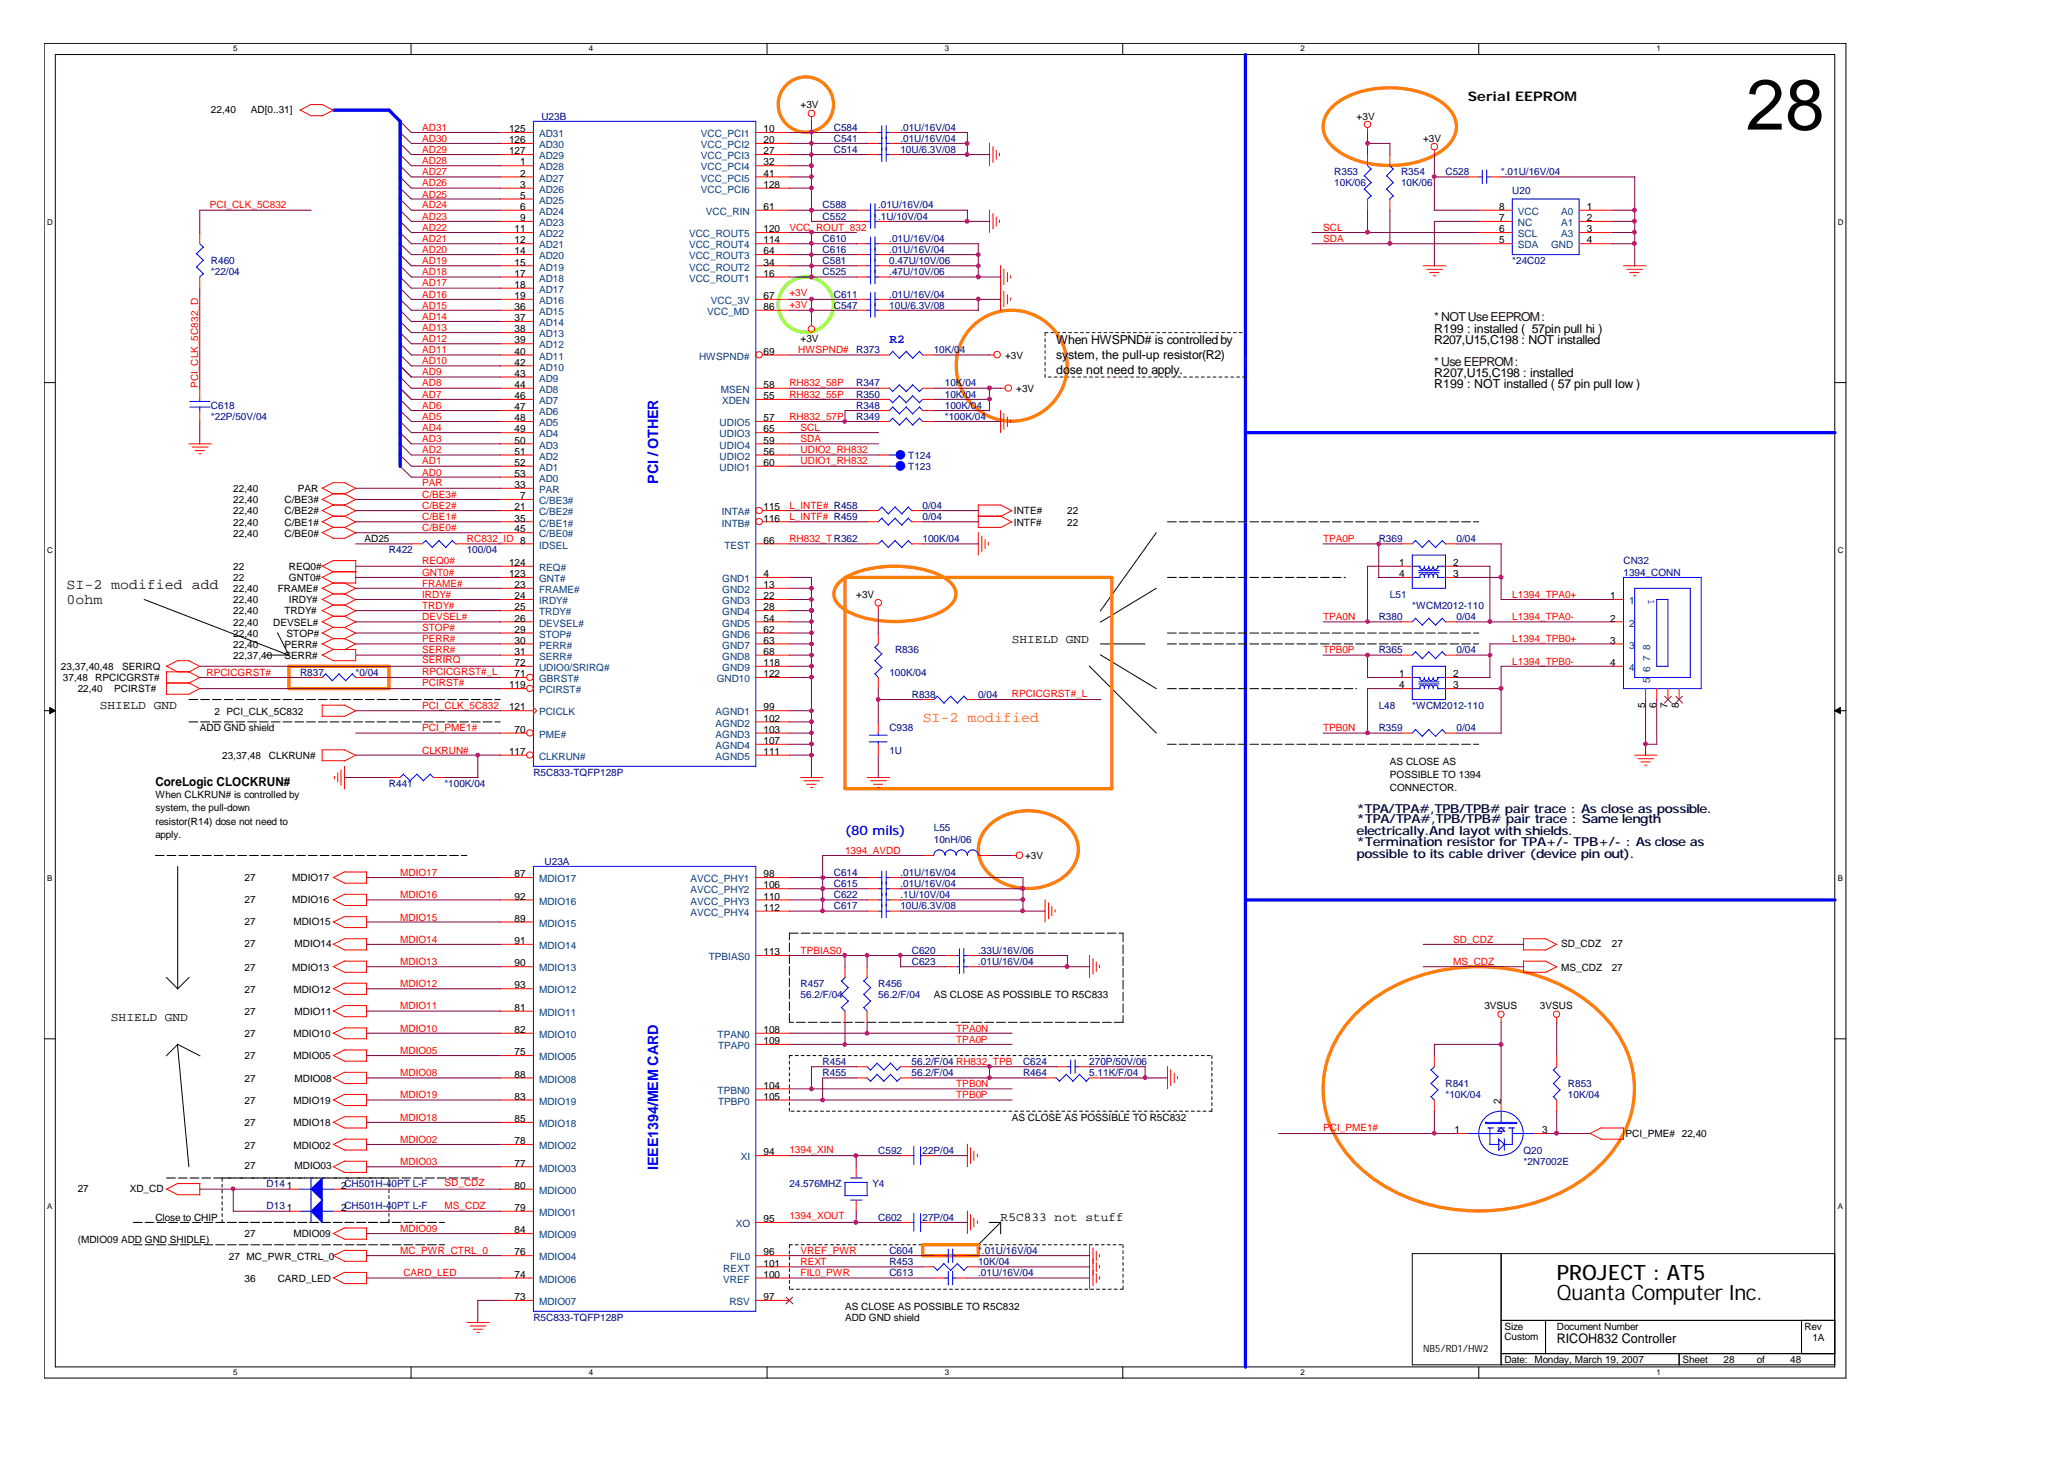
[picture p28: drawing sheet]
<svg xmlns="http://www.w3.org/2000/svg" width="297mm" height="210mm" viewBox="0 0 297 210" stroke-linecap="round" stroke-linejoin="round" font-family="sans-serif">
<defs><g id="words">
<text font-size="10.2" x="251.2" y="18.6">28</text>
<g font-size="3">
<text x="224" y="184.2">PROJECT : AT5</text>
<text x="224" y="187">Quanta Computer Inc.</text>
</g>
<g font-size="2.1" fill="#00f">
<text x="94.7" y="69.6" transform="rotate(-90 94.7 69.6)">PCI / OTHER</text>
<text x="94.7" y="168.3" transform="rotate(-90 94.7 168.3)">IEEE1394/MEM CARD</text>
</g>
<g font-size="2.1" fill="#400000">
<text x="9.6" y="84.7">SI-2 modified add</text>
<text x="9.6" y="87">0ohm</text>
</g>
<text font-size="2.1" fill="#ff8000" x="132.8" y="103.9">SI-2 modified</text>
<g font-size="1.9">
<text x="211.2" y="14.5">Serial EEPROM</text>
<text x="224" y="193.2">RICOH832 Controller</text>
</g>
<text font-size="1.9" fill="#00f" x="121.6" y="120.2">(80 mils)</text>
<g font-size="1.8" fill="#400000">
<text x="206.4" y="46.2">* NOT Use EEPROM :</text>
<text x="206.4" y="52.7">* Use EEPROM :</text>
</g>
<g font-size="1.8">
<text x="206.4" y="47.9">R199 : installed ( 57pin pull hi )</text>
<text x="152" y="49.5">When HWSPND# is controlled by</text>
<text x="152" y="51.7">system, the pull-up resistor(R2)</text>
<text x="152" y="53.9">dose not need to apply.</text>
<text x="206.4" y="49.5">R207,U15,C198 : NOT installed</text>
<text x="206.4" y="54.2">R207,U15,C198 : installed</text>
<text x="206.4" y="55.9">R199 : NOT installed ( 57 pin pull low )</text>
<text x="145.6" y="92.5">SHIELD GND</text>
<text x="14.4" y="102">SHIELD GND</text>
<text x="22.4" y="113">CoreLogic CLOCKRUN#</text>
<text x="16" y="146.9">SHIELD GND</text>
<text x="144" y="175.7">R5C833 not stuff</text>
</g>
<text font-size="1.8" fill="#00f" x="128" y="49.4">R2</text>
<g font-size="1.8" fill="#000040">
<text x="195.2" y="118.5">*TPA/TPA#,TPB/TPB# pair trace : Same length</text>
<text x="195.2" y="116.9">*TPA/TPA#,TPB/TPB# pair trace : As close as possible.</text>
<text x="195.2" y="121.7">*Termination resistor for TPA+/- TPB+/- : As close as</text>
<text x="195.2" y="123.4">possible to its cable driver (device pin out).</text>
<text x="195.2" y="120.2">electrically.And layot with shields.</text>
</g>
<g font-size="1.4">
<text x="30.4" y="16.2">22,40</text>
<text x="36.1" y="16.2">AD[0..31]</text>
<text x="115.2" y="15.6">+3V</text>
<text x="195.2" y="17.2">+3V</text>
<text x="73.2" y="22.2">127</text>
<text x="73.2" y="20.6">126</text>
<text x="73.2" y="19">125</text>
<text x="74.8" y="23.8">1</text>
<text x="109.9" y="19">10</text>
<text x="109.9" y="20.6">20</text>
<text x="109.9" y="22.2">27</text>
<text x="109.9" y="23.8">32</text>
<text x="204.8" y="20.4">+3V</text>
<text x="74.8" y="28.6">5</text>
<text x="74.8" y="27">3</text>
<text x="74.8" y="25.4">2</text>
<text x="109.9" y="25.4">41</text>
<text x="109.9" y="27">128</text>
<text x="74" y="35">12</text>
<text x="74" y="33.4">11</text>
<text x="74.8" y="31.8">9</text>
<text x="74.8" y="30.2">6</text>
<text x="109.9" y="30.2">61</text>
<text x="109.9" y="35">114</text>
<text x="109.9" y="33.4">120</text>
<text x="215.7" y="35">5</text>
<text x="215.7" y="33.4">6</text>
<text x="215.7" y="31.8">7</text>
<text x="215.7" y="30.2">8</text>
<text x="228.3" y="30.2">1</text>
<text x="228.3" y="31.8">2</text>
<text x="228.3" y="33.4">3</text>
<text x="228.3" y="35">4</text>
<text x="74" y="41.4">18</text>
<text x="74" y="39.8">17</text>
<text x="74" y="38.2">15</text>
<text x="74" y="36.6">14</text>
<text x="109.9" y="39.8">16</text>
<text x="109.9" y="38.2">34</text>
<text x="109.9" y="36.6">64</text>
<text x="74" y="47.8">38</text>
<text x="74" y="46.2">37</text>
<text x="74" y="44.6">36</text>
<text x="74" y="43">19</text>
<text x="109.9" y="43">67</text>
<text x="109.9" y="44.6">86</text>
<text x="74" y="52.6">42</text>
<text x="74" y="51">40</text>
<text x="74" y="49.4">39</text>
<text x="109.9" y="51">69</text>
<text x="115.2" y="49.2">+3V</text>
<text x="144.6" y="51.6">+3V</text>
<text x="74" y="59">47</text>
<text x="74" y="57.4">46</text>
<text x="74" y="55.8">44</text>
<text x="74" y="54.2">43</text>
<text x="109.9" y="55.8">58</text>
<text x="109.9" y="57.4">55</text>
<text x="146.2" y="56.4">+3V</text>
<text x="74" y="65.4">51</text>
<text x="74" y="63.8">50</text>
<text x="74" y="62.2">49</text>
<text x="74" y="60.6">48</text>
<text x="109.9" y="60.6">57</text>
<text x="109.9" y="63.8">59</text>
<text x="109.9" y="62.2">65</text>
<text x="109.9" y="65.4">56</text>
<text x="33.6" y="70.8">22,40</text>
<text x="42.8" y="70.8">PAR</text>
<text x="74" y="68.6">53</text>
<text x="74" y="67">52</text>
<text x="74" y="70.2">33</text>
<text x="74.8" y="71.8">7</text>
<text x="109.9" y="67">60</text>
<text x="33.6" y="72.4">22,40</text>
<text x="33.6" y="77.2">22,40</text>
<text x="33.6" y="74">22,40</text>
<text x="33.6" y="75.6">22,40</text>
<text x="40.9" y="72.4">C/BE3#</text>
<text x="40.9" y="77.2">C/BE0#</text>
<text x="40.9" y="74">C/BE2#</text>
<text x="40.9" y="75.6">C/BE1#</text>
<text x="52.5" y="78">AD25</text>
<text x="74" y="76.6">45</text>
<text x="74" y="75">35</text>
<text x="74" y="73.4">21</text>
<text x="109.9" y="73.4">115</text>
<text x="109.9" y="75">116</text>
<text x="145.9" y="74">INTE#</text>
<text x="145.9" y="75.6">INTF#</text>
<text x="153.6" y="74">22</text>
<text x="153.6" y="75.6">22</text>
<text x="33.6" y="82">22</text>
<text x="33.6" y="83.6">22</text>
<text x="41.6" y="82">REQ0#</text>
<text x="41.6" y="83.6">GNT0#</text>
<text x="73.2" y="81.4">124</text>
<text x="73.2" y="83">123</text>
<text x="109.9" y="83">4</text>
<text x="109.9" y="78.2">66</text>
<text x="201.3" y="81.4">1</text>
<text x="201.3" y="83">4</text>
<text x="209.1" y="83">3</text>
<text x="209.1" y="81.4">2</text>
<text x="33.6" y="86.8">22,40</text>
<text x="33.6" y="85.2">22,40</text>
<text x="33.6" y="88.4">22,40</text>
<text x="40" y="85.2">FRAME#</text>
<text x="40.9" y="88.4">TRDY#</text>
<text x="41.6" y="86.8">IRDY#</text>
<text x="74" y="89.4">26</text>
<text x="74" y="87.8">25</text>
<text x="74" y="86.2">24</text>
<text x="74" y="84.6">23</text>
<text x="109.9" y="84.6">13</text>
<text x="109.9" y="86.2">22</text>
<text x="109.9" y="87.8">28</text>
<text x="109.9" y="89.4">54</text>
<text x="123.2" y="86">+3V</text>
<text x="231.7" y="86.2">1</text>
<text x="231.7" y="89.4">2</text>
<text x="33.6" y="91.6">22,40</text>
<text x="33.6" y="90">22,40</text>
<text x="33.6" y="93.2">22,40</text>
<text x="33.6" y="94.8">22,37,40</text>
<text x="39.3" y="90">DEVSEL#</text>
<text x="40.9" y="93.2">PERR#</text>
<text x="40.9" y="94.8">SERR#</text>
<text x="41.2" y="91.6">STOP#</text>
<text x="74" y="95.8">72</text>
<text x="74" y="94.2">31</text>
<text x="74" y="92.6">30</text>
<text x="74" y="91">29</text>
<text x="109.9" y="91">62</text>
<text x="109.9" y="92.6">63</text>
<text x="109.9" y="94.2">68</text>
<text x="109.9" y="95.8">118</text>
<text x="231.7" y="92.6">3</text>
<text x="231.7" y="95.8">4</text>
<text x="8.8" y="96.4">23,37,40,48</text>
<text x="9.1" y="98">37,48</text>
<text x="11.2" y="99.6">22,40</text>
<text x="13.7" y="98">RPCICGRST#</text>
<text x="16.4" y="99.6">PCIRST#</text>
<text x="17.6" y="96.4">SERIRQ</text>
<text x="73.2" y="99">119</text>
<text x="74" y="97.4">71</text>
<text x="109.9" y="97.4">122</text>
<text x="201.3" y="97.4">1</text>
<text x="201.3" y="99">4</text>
<text x="209.1" y="99">3</text>
<text x="209.1" y="97.4">2</text>
<text x="236.7" y="101.9" transform="rotate(-90 236.7 101.9)">5</text>
<text x="238.3" y="101.9" transform="rotate(-90 238.3 101.9)">6</text>
<text x="239.9" y="101.9" transform="rotate(-90 239.9 101.9)">7</text>
<text x="241.6" y="101.9" transform="rotate(-90 241.6 101.9)">8</text>
<text x="28.7" y="105.2">ADD GND shield</text>
<text x="30.9" y="102.8">2 PCI_CLK_5C832</text>
<text x="73.2" y="102.2">121</text>
<text x="74" y="105.4">70</text>
<text x="109.9" y="102.2">99</text>
<text x="109.9" y="105.4">103</text>
<text x="109.9" y="103.8">102</text>
<text x="109.9" y="107">107</text>
<text x="32" y="109.2">23,37,48</text>
<text x="38.7" y="109.2">CLKRUN#</text>
<text x="73.2" y="108.6">117</text>
<text x="109.9" y="108.6">111</text>
<text x="200" y="110">AS CLOSE AS</text>
<text x="200" y="111.9">POSSIBLE TO 1394</text>
<text x="200" y="113.8">CONNECTOR.</text>
<text x="22.4" y="114.8">When CLKRUN# is controlled by</text>
<text x="22.4" y="116.7">system, the pull-down</text>
<text x="22.4" y="118.6">resistor(R14) dose not need to</text>
<text x="22.4" y="120.5">apply.</text>
<text x="147.5" y="123.6">+3V</text>
<text x="35.2" y="129.9">27</text>
<text x="35.2" y="126.7">27</text>
<text x="42" y="129.9">MDIO16</text>
<text x="42" y="126.7">MDIO17</text>
<text x="74" y="129.4">92</text>
<text x="74" y="126.2">87</text>
<text x="109.9" y="126.2">98</text>
<text x="109.9" y="127.8">106</text>
<text x="109.9" y="129.4">110</text>
<text x="109.9" y="131">112</text>
<text x="35.2" y="133.1">27</text>
<text x="35.2" y="136.2">27</text>
<text x="42.2" y="133.1">MDIO15</text>
<text x="42.4" y="136.2">MDIO14</text>
<text x="74" y="135.8">91</text>
<text x="74" y="132.6">89</text>
<text x="109.9" y="137.4">113</text>
<text x="224.6" y="136.2">SD_CDZ</text>
<text x="231.9" y="136.2">27</text>
<text x="35.2" y="139.6">27</text>
<text x="35.2" y="142.8">27</text>
<text x="42" y="139.6">MDIO13</text>
<text x="42.2" y="142.8">MDIO12</text>
<text x="74" y="139">90</text>
<text x="74" y="142.2">93</text>
<text x="134.4" y="143.6">AS CLOSE AS POSSIBLE TO R5C833</text>
<text x="224.6" y="139.6">MS_CDZ</text>
<text x="231.9" y="139.6">27</text>
<text x="35.2" y="149.2">27</text>
<text x="35.2" y="146">27</text>
<text x="42.2" y="149.2">MDIO10</text>
<text x="42.4" y="146">MDIO11</text>
<text x="74" y="148.6">82</text>
<text x="74" y="145.4">81</text>
<text x="109.9" y="148.6">108</text>
<text x="213.6" y="145.2">3VSUS</text>
<text x="221.6" y="145.2">3VSUS</text>
<text x="35.2" y="152.4">27</text>
<text x="35.2" y="155.6">27</text>
<text x="42.2" y="152.4">MDIO05</text>
<text x="42.4" y="155.6">MDIO08</text>
<text x="74" y="151.8">75</text>
<text x="74" y="155">88</text>
<text x="109.9" y="150.2">109</text>
<text x="35.2" y="158.8">27</text>
<text x="42.2" y="158.8">MDIO19</text>
<text x="74" y="161.4">85</text>
<text x="74" y="158.2">83</text>
<text x="109.9" y="156.6">104</text>
<text x="109.9" y="158.2">105</text>
<text x="145.6" y="161.2">AS CLOSE AS POSSIBLE TO R5C832</text>
<text x="215.9" y="158.8" transform="rotate(-90 215.9 158.8)">2</text>
<text x="35.2" y="165.2">27</text>
<text x="35.2" y="162">27</text>
<text x="42.2" y="165.2">MDIO02</text>
<text x="42.2" y="162">MDIO18</text>
<text x="74" y="167.8">77</text>
<text x="74" y="164.6">78</text>
<text x="109.9" y="166.2">94</text>
<text x="209.3" y="163">1</text>
<text x="221.9" y="163">3</text>
<text x="233.9" y="163.6">PCI_PME# 22,40</text>
<text x="11.2" y="171.5">27</text>
<text x="18.7" y="171.5">XD_CD</text>
<text x="35.2" y="168.2">27</text>
<text x="41.3" y="171">1</text>
<text x="42.4" y="168.2">MDIO03</text>
<text x="49.1" y="171">2CH501H-40PT L-F</text>
<text x="74" y="171">80</text>
<text x="11.2" y="178.8">(MDIO09 ADD GND SHIDLE)</text>
<text x="22.4" y="175.6">Close to CHIP</text>
<text x="35.2" y="178">27</text>
<text x="41.3" y="174.2">1</text>
<text x="42.2" y="178">MDIO09</text>
<text x="49.1" y="174.2">2CH501H-40PT L-F</text>
<text x="74" y="177.4">84</text>
<text x="74" y="174.2">79</text>
<text x="109.9" y="175.8">95</text>
<text x="32.9" y="181.2">27 MC_PWR_CTRL_0</text>
<text x="35.2" y="184.4">36</text>
<text x="40" y="184.4">CARD_LED</text>
<text x="74" y="180.6">76</text>
<text x="74" y="183.8">74</text>
<text x="109.9" y="180.6">96</text>
<text x="109.9" y="182.2">101</text>
<text x="109.9" y="183.8">100</text>
<text x="74" y="187">73</text>
<text x="109.9" y="187">97</text>
<text x="121.6" y="188.4">AS CLOSE AS POSSIBLE TO R5C832</text>
<text x="121.6" y="190">ADD GND shield</text>
<text x="216.5" y="191.3">Size</text>
<text x="224" y="191.3">Document Number</text>
<text x="259.6" y="191.3">Rev</text>
<text x="204.8" y="194.5">NB5/RD1/HW2</text>
<text x="216.5" y="192.8">Custom</text>
<text x="216.5" y="196.1">Date: Monday, March 19, 2007</text>
<text x="242.1" y="196.1">Sheet</text>
<text x="248" y="196.1">28</text>
<text x="252.8" y="196.1">of</text>
<text x="257.6" y="196.1">48</text>
<text x="260.8" y="192.9">1A</text>
</g>
<g font-size="1.4" fill="#000080">
<text x="77.9" y="17.2">U23B</text>
<text x="120" y="22">C514</text>
<text x="120" y="20.4">C541</text>
<text x="120" y="18.8">C584</text>
<text x="129.6" y="22">10U/6.3V/08</text>
<text x="129.6" y="20.4">.01U/16V/04</text>
<text x="129.6" y="18.8">.01U/16V/04</text>
<text x="118.4" y="30">C588</text>
<text x="126.3" y="30">.01U/16V/04</text>
<text x="192" y="25.2">R353</text>
<text x="192" y="26.8">10K/06</text>
<text x="201.6" y="25.2">R354</text>
<text x="201.6" y="26.8">10K/06</text>
<text x="208" y="25.2">C528</text>
<text x="216" y="25.2">*.01U/16V/04</text>
<text x="217.6" y="27.9">U20</text>
<text x="118.4" y="31.6">C552</text>
<text x="118.4" y="34.8">C610</text>
<text x="126.3" y="31.6">.1U/10V/04</text>
<text x="127.9" y="34.8">.01U/16V/04</text>
<text x="30.4" y="38">R460</text>
<text x="30.4" y="39.6">*22/04</text>
<text x="118.4" y="36.4">C616</text>
<text x="118.4" y="39.6">C525</text>
<text x="118.4" y="38">C581</text>
<text x="127.9" y="36.4">.01U/16V/04</text>
<text x="127.9" y="39.6">.47U/10V/06</text>
<text x="127.9" y="38">0.47U/10V/06</text>
<text x="217.6" y="38">*24C02</text>
<text x="120" y="44.4">C547</text>
<text x="120" y="42.8">C611</text>
<text x="127.9" y="44.4">10U/6.3V/08</text>
<text x="127.9" y="42.8">.01U/16V/04</text>
<text x="123.2" y="50.8">R373</text>
<text x="134.3" y="50.8">10K/04</text>
<text x="30.4" y="58.8">C618</text>
<text x="123.2" y="58.8">R348</text>
<text x="123.2" y="57.2">R350</text>
<text x="123.2" y="55.6">R347</text>
<text x="135.9" y="58.8">100K/04</text>
<text x="135.9" y="57.2">10K/04</text>
<text x="135.9" y="55.6">10K/04</text>
<text x="30.4" y="60.4">*22P/50V/04</text>
<text x="123.2" y="60.4">R349</text>
<text x="135.9" y="60.4">*100K/04</text>
<text x="130.7" y="67.6">T123</text>
<text x="130.7" y="66">T124</text>
<text x="132.7" y="74.8">0/04</text>
<text x="132.7" y="73.2">0/04</text>
<text x="132.7" y="78">100K/04</text>
<text x="198.4" y="78">R369</text>
<text x="209.6" y="78">0/04</text>
<text x="56" y="79.6">R422</text>
<text x="67.2" y="79.6">100/04</text>
<text x="233.6" y="81.2">CN32</text>
<text x="233.6" y="82.8">1394_CONN</text>
<text x="198.4" y="89.2">R380</text>
<text x="200" y="86">L51</text>
<text x="203.2" y="87.6">*WCM2012-110</text>
<text x="209.6" y="89.2">0/04</text>
<text x="128.8" y="94">R836</text>
<text x="198.4" y="94">R365</text>
<text x="209.6" y="94">0/04</text>
<text x="43.2" y="97.2">R837</text>
<text x="51.2" y="97.2">*0/04</text>
<text x="128" y="97.2">100K/04</text>
<text x="131.2" y="100.4">R838</text>
<text x="140.7" y="100.4">0/04</text>
<text x="198.4" y="102">L48</text>
<text x="203.2" y="102">*WCM2012-110</text>
<text x="128" y="105.2">C938</text>
<text x="198.4" y="105.2">R359</text>
<text x="209.6" y="105.2">0/04</text>
<text x="56" y="113.2">R441</text>
<text x="63.9" y="113.2">*100K/04</text>
<text x="76.8" y="111.6">R5C833-TQFP128P</text>
<text x="128" y="108.4">1U</text>
<text x="134.4" y="119.6">L55</text>
<text x="78.4" y="124.4">U23A</text>
<text x="120" y="126">C614</text>
<text x="129.6" y="126">.01U/16V/04</text>
<text x="134.4" y="121.2">10nH/06</text>
<text x="120" y="129.2">C622</text>
<text x="120" y="127.6">C615</text>
<text x="120" y="130.8">C617</text>
<text x="129.6" y="129.2">.1U/10V/04</text>
<text x="129.6" y="127.6">.01U/16V/04</text>
<text x="129.6" y="130.8">10U/6.3V/08</text>
<text x="131.2" y="137.2">C620</text>
<text x="140.7" y="137.2">.33U/16V/06</text>
<text x="115.2" y="142">R457</text>
<text x="115.2" y="143.6">56.2/F/04</text>
<text x="126.4" y="142">R456</text>
<text x="126.4" y="143.6">56.2/F/04</text>
<text x="131.2" y="138.8">C623</text>
<text x="140.7" y="138.8">.01U/16V/04</text>
<text x="118.4" y="154.8">R455</text>
<text x="118.4" y="153.2">R454</text>
<text x="131.2" y="154.8">56.2/F/04</text>
<text x="131.2" y="153.2">56.2/F/04 RH832_TPB</text>
<text x="147.2" y="154.8">R464</text>
<text x="147.2" y="153.2">C624</text>
<text x="156.7" y="154.8">5.11K/F/04</text>
<text x="156.7" y="153.2">270P/50V/06</text>
<text x="208" y="156.4">R841</text>
<text x="208" y="158">*10K/04</text>
<text x="225.6" y="156.4">R853</text>
<text x="225.6" y="158">10K/04</text>
<text x="126.4" y="166">C592</text>
<text x="132.7" y="166">22P/04</text>
<text x="219.2" y="166">Q20</text>
<text x="219.2" y="167.6">*2N7002E</text>
<text x="38.4" y="170.8">D14</text>
<text x="113.6" y="170.8">24.576MHZ</text>
<text x="125.6" y="170.8">Y4</text>
<text x="38.4" y="174">D13</text>
<text x="126.4" y="175.6">C602</text>
<text x="132.7" y="175.6">27P/04</text>
<text x="128" y="183.6">C613</text>
<text x="128" y="180.4">C604</text>
<text x="128" y="182">R453</text>
<text x="140.7" y="183.6">.01U/16V/04</text>
<text x="140.7" y="180.4">*.01U/16V/04</text>
<text x="140.7" y="182">10K/04</text>
<text x="76.8" y="190">R5C833-TQFP128P</text>
</g>
<g font-size="1.4" fill="#f00">
<text x="60.7" y="18.8">AD31</text>
<text x="60.7" y="20.4">AD30</text>
<text x="60.7" y="22">AD29</text>
<text x="60.7" y="23.6">AD28</text>
<text x="30.2" y="30">PCI_CLK_5C832</text>
<text x="60.7" y="30">AD24</text>
<text x="60.7" y="25.2">AD27</text>
<text x="60.7" y="26.8">AD26</text>
<text x="60.7" y="28.4">AD25</text>
<text x="60.7" y="31.6">AD23</text>
<text x="60.7" y="33.2">AD22</text>
<text x="60.7" y="34.8">AD21</text>
<text x="113.6" y="33.2">VCC_ROUT_832</text>
<text x="190.4" y="34.8">SDA</text>
<text x="190.4" y="33.2">SCL</text>
<text x="60.7" y="41.2">AD17</text>
<text x="60.7" y="38">AD19</text>
<text x="60.7" y="36.4">AD20</text>
<text x="60.7" y="39.6">AD18</text>
<text x="60.7" y="42.8">AD16</text>
<text x="60.7" y="44.4">AD15</text>
<text x="60.7" y="47.6">AD13</text>
<text x="60.7" y="46">AD14</text>
<text x="113.6" y="42.6">+3V</text>
<text x="113.6" y="44.3">+3V</text>
<text x="60.7" y="54">AD9</text>
<text x="60.7" y="50.8">AD11</text>
<text x="60.7" y="49.2">AD12</text>
<text x="60.7" y="52.4">AD10</text>
<text x="114.9" y="50.8">HWSPND#</text>
<text x="28.5" y="55.9" transform="rotate(-90 28.5 55.9)">PCI_CLK_5C832_D</text>
<text x="60.7" y="58.8">AD6</text>
<text x="60.7" y="55.6">AD8</text>
<text x="60.7" y="57.2">AD7</text>
<text x="113.6" y="57.2">RH832_55P</text>
<text x="113.6" y="55.6">RH832_58P</text>
<text x="60.7" y="60.4">AD5</text>
<text x="60.7" y="62">AD4</text>
<text x="60.7" y="63.6">AD3</text>
<text x="60.7" y="65.2">AD2</text>
<text x="113.6" y="60.4">RH832_57P</text>
<text x="115.2" y="65.2">UDIO2_RH832</text>
<text x="115.2" y="62">SCL</text>
<text x="115.2" y="63.6">SDA</text>
<text x="60.7" y="68.4">AD0</text>
<text x="60.7" y="70">PAR</text>
<text x="60.7" y="66.8">AD1</text>
<text x="60.7" y="71.6">C/BE3#</text>
<text x="115.2" y="66.8">UDIO1_RH832</text>
<text x="60.7" y="76.4">C/BE0#</text>
<text x="60.7" y="73.2">C/BE2#</text>
<text x="60.7" y="74.8">C/BE1#</text>
<text x="67.2" y="78">RC832_ID 8</text>
<text x="113.6" y="78">RH832_TR362</text>
<text x="113.6" y="74.8">L_INTF# R459</text>
<text x="113.6" y="73.2">L_INTE# R458</text>
<text x="190.4" y="78">TPA0P</text>
<text x="60.7" y="81.2">REQ0#</text>
<text x="60.7" y="82.8">GNT0#</text>
<text x="60.7" y="87.6">TRDY#</text>
<text x="60.7" y="84.4">FRAME#</text>
<text x="60.7" y="89.2">DEVSEL#</text>
<text x="60.7" y="86">IRDY#</text>
<text x="190.4" y="89.2">TPA0N</text>
<text x="217.6" y="86">L1394_TPA0+</text>
<text x="217.6" y="89.2">L1394_TPA0-</text>
<text x="60.7" y="95.4">SERIRQ</text>
<text x="60.7" y="92.4">PERR#</text>
<text x="60.7" y="94">SERR#</text>
<text x="60.7" y="90.8">STOP#</text>
<text x="190.4" y="94">TPB0P</text>
<text x="217.6" y="92.4">L1394_TPB0+</text>
<text x="217.6" y="95.6">L1394_TPB0-</text>
<text x="29.7" y="97.2">RPCICGRST#</text>
<text x="60.7" y="97">RPCICGRST#_L</text>
<text x="60.7" y="102">PCI_CLK_5C832</text>
<text x="60.7" y="98.7">PCIRST#</text>
<text x="145.6" y="100.3">RPCICGRST#_L</text>
<text x="60.7" y="105.2">PCI_PME1#</text>
<text x="190.4" y="105.2">TPB0N</text>
<text x="60.7" y="108.4">CLKRUN#</text>
<text x="57.6" y="126">MDIO17</text>
<text x="121.6" y="122.8">1394_AVDD</text>
<text x="57.6" y="129.2">MDIO16</text>
<text x="57.6" y="132.4">MDIO15</text>
<text x="57.6" y="135.6">MDIO14</text>
<text x="115.2" y="137.2">TPBIAS0</text>
<text x="209.1" y="135.6">SD_CDZ</text>
<text x="57.6" y="138.8">MDIO13</text>
<text x="57.6" y="142">MDIO12</text>
<text x="209.1" y="138.8">MS_CDZ</text>
<text x="57.6" y="148.4">MDIO10</text>
<text x="57.6" y="145.2">MDIO11</text>
<text x="137.6" y="148.4">TPA0N</text>
<text x="57.6" y="154.8">MDIO08</text>
<text x="57.6" y="151.6">MDIO05</text>
<text x="137.6" y="150">TPA0P</text>
<text x="57.6" y="161.2">MDIO18</text>
<text x="57.6" y="158">MDIO19</text>
<text x="137.6" y="156.4">TPB0N</text>
<text x="137.6" y="158">TPB0P</text>
<text x="57.6" y="164.4">MDIO02</text>
<text x="57.6" y="167.6">MDIO03</text>
<text x="113.6" y="165.9">1394_XIN</text>
<text x="190.4" y="162.7">PCI_PME1#</text>
<text x="64" y="170.7">SD_CDZ</text>
<text x="64" y="173.9">MS_CDZ</text>
<text x="57.6" y="177.2">MDIO09</text>
<text x="113.6" y="175.4">1394_XOUT</text>
<text x="57.6" y="180.4">MC_PWR_CTRL_0</text>
<text x="58" y="183.6">CARD_LED</text>
<text x="115.2" y="182">REXT</text>
<text x="115.2" y="183.6">FIL0_PWR</text>
<text x="115.2" y="180.4">VREF_PWR</text>
</g>
<g font-size="1.4" fill="#004080">
<text x="77.6" y="22.9">AD29</text>
<text x="77.6" y="21.3">AD30</text>
<text x="77.6" y="19.7">AD31</text>
<text x="100.8" y="19.7">VCC_PCI1</text>
<text x="100.8" y="21.3">VCC_PCI2</text>
<text x="100.8" y="22.9">VCC_PCI3</text>
<text x="77.6" y="29.3">AD25</text>
<text x="77.6" y="27.7">AD26</text>
<text x="77.6" y="26.1">AD27</text>
<text x="77.6" y="24.5">AD28</text>
<text x="100.8" y="24.5">VCC_PCI4</text>
<text x="100.8" y="26.1">VCC_PCI5</text>
<text x="100.8" y="27.7">VCC_PCI6</text>
<text x="77.6" y="35.7">AD21</text>
<text x="77.6" y="34.1">AD22</text>
<text x="77.6" y="32.5">AD23</text>
<text x="77.6" y="30.9">AD24</text>
<text x="99.1" y="35.7">VCC_ROUT4</text>
<text x="99.1" y="34.1">VCC_ROUT5</text>
<text x="101.6" y="30.9">VCC_RIN</text>
<text x="218.4" y="35.7">SDA</text>
<text x="218.4" y="34.1">SCL</text>
<text x="218.4" y="32.5">NC</text>
<text x="218.4" y="30.9">VCC</text>
<text x="223.2" y="35.7">GND</text>
<text x="224.6" y="30.9">A0</text>
<text x="224.6" y="32.5">A1</text>
<text x="224.6" y="34.1">A3</text>
<text x="77.6" y="40.5">AD18</text>
<text x="77.6" y="38.9">AD19</text>
<text x="77.6" y="37.3">AD20</text>
<text x="99.1" y="40.5">VCC_ROUT1</text>
<text x="99.1" y="38.9">VCC_ROUT2</text>
<text x="99.1" y="37.3">VCC_ROUT3</text>
<text x="77.6" y="46.9">AD14</text>
<text x="77.6" y="45.3">AD15</text>
<text x="77.6" y="43.7">AD16</text>
<text x="77.6" y="42.1">AD17</text>
<text x="101.8" y="45.3">VCC_MD</text>
<text x="102.3" y="43.7">VCC_3V</text>
<text x="77.6" y="53.3">AD10</text>
<text x="77.6" y="51.7">AD11</text>
<text x="77.6" y="50.1">AD12</text>
<text x="77.6" y="48.5">AD13</text>
<text x="100.6" y="51.7">HWSPND#</text>
<text x="77.6" y="59.7">AD6</text>
<text x="77.6" y="58.1">AD7</text>
<text x="77.6" y="56.5">AD8</text>
<text x="77.6" y="54.9">AD9</text>
<text x="103.7" y="56.5">MSEN</text>
<text x="103.9" y="58.1">XDEN</text>
<text x="77.6" y="64.5">AD3</text>
<text x="77.6" y="62.9">AD4</text>
<text x="77.6" y="61.3">AD5</text>
<text x="103.5" y="61.3">UDIO5</text>
<text x="103.5" y="64.5">UDIO4</text>
<text x="103.5" y="62.9">UDIO3</text>
<text x="77.6" y="69.3">AD0</text>
<text x="77.6" y="67.7">AD1</text>
<text x="77.6" y="66.1">AD2</text>
<text x="77.6" y="70.9">PAR</text>
<text x="103.5" y="67.7">UDIO1</text>
<text x="103.5" y="66.1">UDIO2</text>
<text x="77.6" y="77.3">C/BE0#</text>
<text x="77.6" y="75.7">C/BE1#</text>
<text x="77.6" y="74.1">C/BE2#</text>
<text x="77.6" y="72.5">C/BE3#</text>
<text x="103.8" y="74.1">INTA#</text>
<text x="103.8" y="75.7">INTB#</text>
<text x="77.6" y="82.1">REQ#</text>
<text x="77.6" y="83.7">GNT#</text>
<text x="77.6" y="78.9">IDSEL</text>
<text x="103.9" y="83.7">GND1</text>
<text x="104.2" y="78.9">TEST</text>
<text x="77.6" y="88.5">TRDY#</text>
<text x="77.6" y="86.9">IRDY#</text>
<text x="77.6" y="85.3">FRAME#</text>
<text x="103.9" y="85.3">GND2</text>
<text x="103.9" y="86.9">GND3</text>
<text x="103.9" y="88.5">GND4</text>
<text x="234.4" y="86.9">1</text>
<text x="77.6" y="94.9">SERR#</text>
<text x="77.6" y="93.3">PERR#</text>
<text x="77.6" y="91.8">STOP#</text>
<text x="77.6" y="90.1">DEVSEL#</text>
<text x="103.9" y="90.1">GND5</text>
<text x="103.9" y="91.8">GND6</text>
<text x="103.9" y="93.3">GND7</text>
<text x="103.9" y="94.9">GND8</text>
<text x="234.4" y="90.1">2</text>
<text x="234.4" y="93.3">3</text>
<text x="77.6" y="96.5">UDIO0/SRIRQ#</text>
<text x="77.6" y="99.8">PCIRST#</text>
<text x="77.6" y="98.1">GBRST#</text>
<text x="103.1" y="98.1">GND10</text>
<text x="103.9" y="96.5">GND9</text>
<text x="234.4" y="96.5">4</text>
<text x="237.4" y="98.3" transform="rotate(-90 237.4 98.3)">5 6 7 8</text>
<text x="77.6" y="106.1">PME#</text>
<text x="77.6" y="102.9">PCICLK</text>
<text x="103" y="102.9">AGND1</text>
<text x="103" y="106.1">AGND3</text>
<text x="103" y="104.5">AGND2</text>
<text x="103" y="107.8">AGND4</text>
<text x="77.6" y="109.3">CLKRUN#</text>
<text x="103" y="109.3">AGND5</text>
<text x="77.6" y="130.1">MDIO16</text>
<text x="77.6" y="126.9">MDIO17</text>
<text x="99.4" y="131.8">AVCC_PHY4</text>
<text x="99.4" y="126.9">AVCC_PHY1</text>
<text x="99.4" y="128.5">AVCC_PHY2</text>
<text x="99.4" y="130.1">AVCC_PHY3</text>
<text x="77.6" y="136.5">MDIO14</text>
<text x="77.6" y="133.3">MDIO15</text>
<text x="77.6" y="139.8">MDIO13</text>
<text x="77.6" y="142.9">MDIO12</text>
<text x="102" y="138.1">TPBIAS0</text>
<text x="77.6" y="149.3">MDIO10</text>
<text x="77.6" y="146.1">MDIO11</text>
<text x="103.3" y="149.3">TPAN0</text>
<text x="77.6" y="152.5">MDIO05</text>
<text x="77.6" y="155.8">MDIO08</text>
<text x="103.3" y="150.9">TPAP0</text>
<text x="77.6" y="158.9">MDIO19</text>
<text x="103.3" y="157.3">TPBN0</text>
<text x="103.3" y="158.9">TPBP0</text>
<text x="77.6" y="165.3">MDIO02</text>
<text x="77.6" y="162.2">MDIO18</text>
<text x="106.6" y="166.9">XI</text>
<text x="77.6" y="171.8">MDIO00</text>
<text x="77.6" y="168.5">MDIO03</text>
<text x="77.6" y="178.2">MDIO09</text>
<text x="77.6" y="174.9">MDIO01</text>
<text x="105.9" y="176.5">XO</text>
<text x="77.6" y="181.3">MDIO04</text>
<text x="77.6" y="184.5">MDIO06</text>
<text x="104.1" y="182.9">REXT</text>
<text x="104.1" y="184.5">VREF</text>
<text x="105.1" y="181.3">FIL0</text>
<text x="77.6" y="187.8">MDIO07</text>
<text x="104.9" y="187.8">RSV</text>
</g>
<text font-size="1.4" fill="#00f" x="237.2" y="86.2" transform="rotate(90 237.2 86.2)">1</text>
<g font-size="1.1">
<text x="33.5" y="7.4">5</text>
<text x="84.7" y="7.4">4</text>
<text x="135.9" y="7.4">3</text>
<text x="187.1" y="7.4">2</text>
<text x="238.3" y="7.4">1</text>
<text x="6.8" y="32.4">D</text>
<text x="264.4" y="32.4">D</text>
<text x="6.8" y="79.6">C</text>
<text x="264.4" y="79.6">C</text>
<text x="6.8" y="126.8">B</text>
<text x="264.4" y="126.8">B</text>
<text x="6.8" y="174">A</text>
<text x="264.4" y="174">A</text>
<text x="33.5" y="197.8">5</text>
<text x="84.7" y="197.8">4</text>
<text x="135.9" y="197.8">3</text>
<text x="187.1" y="197.8">2</text>
<text x="238.3" y="197.8">1</text>
</g>
</g></defs>
<g fill="none" stroke="#000" stroke-width=".14">
<path d="M6.3 6.2h259.3v192.1h-259.3zM8 7.8h256v188.9h-256zM59.1 6.2v1.6M110.4 6.2v1.6M161.5 6.2v1.6M212.8 6.2v1.6M6.3 55h1.7M264 55h1.6M166.4 76.6l-8.1 11.3M20.7 86.2l20.9 8.1M39.9 91l1.7 3.2h-3.3M156.7 95.8l9.7 9.7"/>
<path d="M158.3 92.6h6.5M158.3 94.2l8.1 4.9M166.4 84.6l-8.1 4.9M6.3 102.2h1.7M264 102.2h1.6M25.6 124.6v17.7M6.3 149.5h1.7M23.9 151.9l1.7-1.6 3.2 1.6M23.9 140.6l1.7 1.7 1.6-1.7M25.5 150.2l1.7 17.7M264 149.5h1.6M142.3 175.9h1.7v1.6"/>
<path d="M144 175.8l-3.2 3.3M59.1 196.7v1.6M110.4 196.7v1.6M161.5 196.7v1.6M212.8 196.7v1.6M216 190h48M216 180.4v16M216 194.7h48M222.4 190v4.7M241.6 194.7v1.7M259.2 190v4.7M264 180.4h-60.8v16h60.8"/>
</g>
<g fill="#000" stroke="#000" stroke-width=".14">
<path d="M7.2 101.8l.8 .4-.8 .5z" fill-rule="evenodd"/>
<path d="M264 102.2l.8-.4v.9z" fill-rule="evenodd"/>
</g>
<path d="M48 15.8h8M56 15.8l1.6 1.7M57.6 17.5v49.6M179.2 7.8v188.9M179.2 62.2h84.8M179.2 129.5h84.8" fill="none" stroke="#00f" stroke-width=".47"/>
<g fill="none" stroke="#000" stroke-width=".14" stroke-dasharray="1.3 .4">
<path d="M168 75.1h44.8M168 91.1h44.8M168 92.6h44.8M168 99.1h27.2M168 83.1h25.6M27.2 103.9h44.8M27.2 100.6h44.8M168 107.1h44.8M22.4 123.1h44.8M113.6 134.3h48M161.6 134.3v12.8M113.6 147.1v-12.8"/>
<path d="M161.6 147.1h-48M19.2 175.9h44.8M19.2 179.1h44.8M24 169.5h44.7"/>
</g>
<path d="M113.6 151.9h60.8M113.6 159.9v-8M174.4 151.9v8M174.4 159.9h-60.8M32 169.5h24M32 175.9v-6.4M56 169.5v6.4M56 175.9h-24M113.6 179.1h48M161.6 179.1v6.4M113.6 185.5v-6.4M161.6 185.5h-48" fill="none" stroke="#000" stroke-width=".14" stroke-dasharray=".4"/>
<path d="M150.4 47.9h28.8M150.4 54.2v-6.3M179.2 47.9v6.3M179.2 54.2h-28.8" fill="none" stroke="#400000" stroke-width=".14" stroke-dasharray=".4"/>
<g fill="none" stroke="#ff8000" stroke-width=".47">
<path d="M191.9 15.2a13 13 0 0 1 9.5-2.5 11.6 11.6 0 0 1 6.6 2.5 3.7 3.7 0 0 1 0 6 13.3 13.3 0 0 1-10.8 2.4 9.8 9.8 0 0 1-5.9-3 3.7 3.7 0 0 1 .6-5.4zM41.6 95.9h14.4v3.2h-14.4zM120.8 83.8a9.9 9.9 0 0 1 5.4-2.2 16.5 16.5 0 0 1 9.2 1.2 3.5 3.5 0 0 1 2.1 2.6 2.77 2.77 0 0 1-1.4 2.2 14.9 14.9 0 0 1-9.9 1.7 10 10 0 0 1-5.4-2.2 2.13 2.13 0 0 1 0-3.3zM121.6 83.1h38.4v30.4h-38.4zM142.5 118.6a8.5 8.5 0 0 1 11.5 .6 4.6 4.6 0 0 1-.6 6.7 8.5 8.5 0 0 1-11.5-.6 4.6 4.6 0 0 1 .6-6.7zM195.6 145.3a26 26 0 0 1 21.2-5.9 23 23 0 0 1 15.3 8.4 14.5 14.5 0 0 1-1 19 24.5 24.5 0 0 1-18.3 7.4 25.2 25.2 0 0 1-17.2-6.2 14.9 14.9 0 0 1-4.4-16 16.5 16.5 0 0 1 4.4-6.7zM132.8 179.1h8v1.6h-8z"/>
<circle cx="116" cy="15" r="4"/>
<circle cx="145.6" cy="52.6" r="8"/>
</g>
<circle cx="116" cy="43.8" r="4" fill="none" stroke="#80ff00" stroke-width=".47"/>
<g fill="none" stroke="#f00" stroke-width=".14">
<path d="M43.1 15.8l1.6 .9M44.7 16.7h1.7M44.7 15h1.7M44.8 15l-1.6 .8M46.4 15l1.6 .9M48 15.8l-1.7 .9M72 19.1h4.8M108.8 19.1h4.8M116.8 16.8v.7M124.8 19.1h1.6M128 19.1h1.6M196.8 18.4v.7"/>
<path d="M28.7 33.5v1.6M28.7 39.8v1.7M72 38.2h4.8M72 30.2h4.8M72 31.8h4.8M72 33.5h4.8M72 35.1h4.8M72 25.5h4.8M72 36.6h4.8M72 39.8h4.8M72 28.6h4.8M72 27.1h4.8"/>
<path d="M72 23.8h4.8M72 22.2h4.8M72 20.6h4.8M108.8 38.2h4.8M108.8 30.2h4.8M108.8 33.5h4.8M108.8 35.1h4.8M108.8 25.5h4.8M108.8 36.6h4.8M108.8 39.8h4.8M108.8 27.1h4.8M108.8 23.8h4.8"/>
<path d="M108.8 22.2h4.8M108.8 20.6h4.8M123.2 38.2h1.6M123.2 30.2h1.6M123.2 31.8h1.6M123.2 35.1h1.6M123.2 36.6h1.6M123.2 39.8h1.6M124.8 22.2h1.6M124.8 20.6h1.6M126.4 38.2h1.6M126.4 30.2h1.6"/>
<path d="M126.4 31.8h1.6M126.4 35.1h1.6M126.4 36.6h1.6M126.4 39.8h1.6M128 22.2h1.6M128 20.6h1.6M142.4 20.6v3.2M142.4 30.2v3.3M142.9 21.1v2.3M142.9 30.7v2.2M143.3 21.6v1.3M143.3 31.2v1.3"/>
<path d="M143.8 22v.4M143.8 31.6v.4M144 38.2v6.4M144.4 38.7v2.3M144.9 39.2v1.3M145.4 39.6v.4M196.8 22.2v1.6M196.8 28.6v1.6M200 22.2v1.6M200 28.6v1.6M204.8 38.2h3.2M205.3 38.7h2.3"/>
<path d="M205.7 39.2h1.3M206.2 39.7h.4M206.4 21.6v.7M211.2 25.5h1.6M212.8 30.2h4.8M212.8 31.8h4.8M212.8 33.5h4.8M212.8 35.1h4.8M214.4 25.5h1.6M227.2 30.2h4.8M227.2 31.8h4.8M227.2 33.5h4.8"/>
<path d="M227.2 35.1h4.8M233.6 38.2h3.2M234.1 38.7h2.2M234.5 39.2h1.3M235 39.7h.4M28.7 55.9v1.6M28.7 59.1v1.5M72 51.1h4.8M72 55.9h4.8M72 59.1h4.8M72 43.1h4.8M72 57.5h4.8"/>
<path d="M72 54.2h4.8M72 52.6h4.8M72 49.5h4.8M72 47.9h4.8M72 46.2h4.8M72 44.6h4.8M72 41.5h4.8M108.8 55.9h4.8M108.8 43.1h4.8M108.8 57.5h4.8M108.8 44.6h4.8M109.7 51.1h3.9"/>
<path d="M116.8 46.2v.7M123.2 43.1h1.6M123.2 44.6h1.6M126.4 51.1h1.6M126.4 55.9h1.6M126.4 59.1h1.6M126.4 43.1h1.6M126.4 57.5h1.6M126.4 44.6h1.6M132.8 51.1h1.6M132.8 55.9h1.6M132.8 59.1h1.6"/>
<path d="M132.8 57.5h1.6M142.3 51.1h.7M143.9 55.9h.7M144 59v3.2M144.4 41.9v2.3M144.4 59.5v2.3M144.9 42.4v1.3M145.4 42.9v.3M27.2 63.9h3.2M27.6 64.3h2.3M28.1 64.8h1.3M28.6 65.3h.4"/>
<path d="M46.3 71.8l1.7 .9M46.3 70.2l1.7 .8M46.3 76.6l1.7 .8M46.3 73.4l1.7 .9M46.3 75l1.7 .9M47.9 72.7h1.7M47.9 71h1.7M47.9 77.4h1.7M47.9 75.9h1.7M47.9 74.3h1.7M48 69.4h1.6M48 71l-1.6 .9"/>
<path d="M48 69.4l-1.6 .8M48 75.8l-1.6 .8M48 72.6l-1.6 .9M48 74.2l-1.6 .9M49.6 71l1.6 .9M49.6 69.4l1.6 .9M49.6 75.9l1.6 .8M49.6 72.7l1.6 .8M49.6 74.3l1.6 .8M51.2 71.9l-1.7 .8M51.2 70.2l-1.7 .9M51.2 76.6l-1.7 .9"/>
<path d="M51.2 73.5l-1.7 .8M51.2 75.1l-1.7 .8M59.2 78.2h1.5M65.6 78.2h1.6M72 63.9h4.8M72 75.1h4.8M72 78.2h4.8M72 67.1h4.8M72 60.6h4.8M72 73.5h4.8M72 76.6h4.8M72 71.9h4.8"/>
<path d="M72 68.6h4.8M72 65.5h4.8M72 62.2h4.8M72 70.2h4.8M108.8 63.9h4.8M108.8 78.2h4.8M108.8 67.1h4.8M108.8 60.6h4.8M108.8 65.5h4.8M108.8 62.2h4.8M109.7 75.1h3.9M109.7 73.5h3.9"/>
<path d="M124.8 75.1h1.6M124.8 78.2h1.6M124.8 73.5h1.6M126.4 67.1h1.6M126.4 60.6h1.6M126.4 65.5h1.6M131.2 75.1h1.6M131.2 78.2h1.6M131.2 73.5h1.6M132.8 60.6h1.6M140.7 75.9h3.3M140.7 74.3h3.3"/>
<path d="M140.8 72.6v3.3M140.8 76.6v3.3M140.8 72.7h3.2M141.3 77.1v2.3M141.7 77.6v1.3M142.2 78v.4M144 72.7l1.6 .8M144 74.3l1.6 .8M144.9 60v1.4M145.4 60.5v.3M145.6 73.5l-1.7 .8M145.6 75.1l-1.7 .8"/>
<path d="M201.6 78.2h1.6M208 78.2h1.6M23.9 95.8l1.7 .9M23.9 98.3h3.3M24 96.7h3.2M24 96.6v3.3M24 99.9h3.2M25.6 95.1h1.6M25.6 95l-1.6 .9M27.1 98.2l1.6 .9M27.2 95.1l1.6 .8M27.2 96.7l1.6 .8"/>
<path d="M28.7 95.9l-1.6 .8M28.7 97.5l-1.6 .8M28.8 99l-1.6 .9M44.7 97.5h1.7M46.3 86.2l1.7 .9M46.3 84.6l1.7 .8M46.3 81.4l1.7 .9M46.3 83l1.7 .9M46.3 91l1.7 .9M46.3 89.4l1.7 .9M46.3 92.6l1.7 .8M46.3 94.2l1.7 .9"/>
<path d="M46.3 87.8l1.7 .9M47.9 87.1h1.7M47.9 85.4h1.7M47.9 83.9h3.3M47.9 82.3h3.3M47.9 95.1h3.3M47.9 91.9h1.7M47.9 90.3h1.7M47.9 88.7h1.7M47.9 93.4h3.3M48 80.7h3.2M48 85.4l-1.6 .8"/>
<path d="M48 83.8l-1.6 .8M48 80.6l-1.6 .9M48 82.2l-1.6 .9M48 90.2l-1.6 .9M48 88.6l-1.6 .9M48 91.8l-1.6 .8M48 93.4l-1.6 .8M48 87l-1.6 .9M49.6 85.4l1.6 .9M49.6 83.9l1.6 .8M49.6 90.3l1.6 .8M49.6 88.7l1.6 .8"/>
<path d="M49.6 91.9l1.6 .8M49.6 87.1l1.6 .8M51.2 97.5h1.5M51.2 86.2l-1.7 .9M51.2 84.6l-1.7 .9M51.2 80.7v3.2M51.2 93.4v1.7M51.2 91.1l-1.7 .8M51.2 89.5l-1.7 .8M51.2 92.6l-1.7 .9M51.2 87.9l-1.7 .8M72 97.5h3.8"/>
<path d="M72 99.1h3.8M72 95.9h4.8M72 83.1h4.8M72 81.5h4.8M72 94.2h4.8M72 92.6h4.8M72 91.1h4.8M72 89.5h4.8M72 87.9h4.8M72 86.2h4.8M72 84.6h4.8M108.8 97.5h4.8"/>
<path d="M108.8 95.9h4.8M108.8 83.1h4.8M108.8 94.2h4.8M108.8 92.6h4.8M108.8 91.1h4.8M108.8 89.5h4.8M108.8 87.9h4.8M108.8 86.2h4.8M108.8 84.6h4.8M126.4 87.2v.7M126.4 91.1v1.5M126.4 97.5v1.6"/>
<path d="M201.6 97.5h1.6M201.6 99.1h1.6M201.6 83.1h1.6M201.6 81.5h1.6M201.6 94.2h1.6M201.6 89.5h1.6M208 97.5h1.6M208 99.1h1.6M208 83.1h1.6M208 81.5h1.6M208 94.2h1.6M208 89.5h1.6"/>
<path d="M232 95.9h1.6M232 92.6h1.6M232 89.5h1.6M232 86.2h1.6M236.8 99.1v1.5M238.4 99.1v1.5M240 99.1v1.5M241.6 99.1v1.5M46.3 109.4h3.3M46.3 103.1h3.3M46.4 107.9h3.2M46.4 101.4v1.7"/>
<path d="M46.4 107.8v1.6M46.4 101.4h3.2M48.1 111.7v.4M48.6 111.2v1.3M49.1 110.8v2.2M49.6 110.3v3.2M49.6 107.9l1.6 .8M49.6 101.4l1.6 .9M51.2 108.6l-1.7 .9M51.2 102.2l-1.7 .9M56 111.9h1.6M62.4 111.9h1.6"/>
<path d="M72 108.6h3.8M72 105.5h3.8M72 102.2h4.8M76.8 101.8l.4 .4-.4 .5M108.8 108.6h4.8M108.8 105.5h4.8M108.8 102.2h4.8M108.8 103.9h4.8M108.8 107.1h4.8M115.2 111.9h3.2M115.7 112.3h2.2M116.1 112.8h1.3"/>
<path d="M116.6 113.3h.4M124.8 111.9h3.2M125.3 112.3h2.3M125.7 112.8h1.3M126.2 113.3h.4M126.4 103.9v1.6M126.4 107.1v1.5M132.8 100.6h1.6M139.2 100.6h1.6M201.6 105.5h1.6M208 105.5h1.6M235.2 108.6h3.2"/>
<path d="M235.7 109.1h2.3M236.1 109.6h1.3M236.6 110.1h.4M47.9 132.6l1.7 .8M47.9 129.4l1.7 .9M47.9 139l1.7 .9M47.9 126.2l1.7 .9M47.9 135.8l1.7 .9M49.5 133.4h3.2M49.5 136.7h3.2M49.5 130.3h3.2M49.5 139.9h3.2"/>
<path d="M49.5 127.1h3.2M49.6 131.9h3.2M49.6 135.1h3.2M49.6 128.7h3.2M49.6 138.3h3.2M49.6 125.4h3.2M49.6 131.8l-1.6 .8M49.6 128.6l-1.6 .9M49.6 138.2l-1.6 .9M49.6 125.4l-1.6 .9M49.6 135l-1.6 .9M52.7 125.4v1.7"/>
<path d="M52.7 128.7v1.6M52.7 131.9v1.6M52.7 135.1v1.6M52.7 138.3v1.6M72 126.3h4.8M72 129.5h4.8M72 139.1h4.8M72 135.9h4.8M72 132.6h4.8M108.8 126.3h4.8M108.8 127.9h4.8M108.8 129.5h4.8"/>
<path d="M108.8 137.5h4.8M108.8 131.1h4.8M121.6 139.1v1.5M124.8 126.3h1.6M124.8 127.9h1.6M124.8 129.5h1.6M124.8 131.1h1.6M124.8 139.1v1.5M128 126.3h1.6M128 127.9h1.6M128 129.5h1.6M128 131.1h1.6"/>
<path d="M132.8 123.1h1.6M136 137.5h1.6M136 139.1h1.6M139.2 137.5h1.6M139.2 139.1h1.6M140.8 123.1h1.6M145.5 123.1h.7M150.4 129.4v3.2M150.9 129.9v2.3M151.3 130.4v1.4M151.8 130.9v.3M156.8 137.4v3.2"/>
<path d="M157.3 137.9v2.3M157.7 138.4v1.4M158.2 138.9v.3M219.2 136.7h3.2M219.2 139.9h3.2M219.2 135.1h3.2M219.2 135v1.7M219.2 138.2v1.7M219.2 138.3h3.2M222.4 135.1l1.6 .8M222.4 138.3l1.6 .8M224 135.9l-1.7 .8"/>
<path d="M224 139.1l-1.7 .8M47.9 158.2l1.7 .9M47.9 151.8l1.7 .9M47.9 148.6l1.7 .9M47.9 145.4l1.7 .9M47.9 142.2l1.7 .9M47.9 155l1.7 .9M49.5 159.1h3.2M49.5 152.7h3.2M49.5 149.5h3.2M49.5 146.3h3.2M49.5 143.1h3.2"/>
<path d="M49.5 155.9h3.2M49.6 157.5h3.2M49.6 151.1h3.2M49.6 147.9h3.2M49.6 144.7h3.2M49.6 141.4h3.2M49.6 154.3h3.2M49.6 157.4l-1.6 .9M49.6 151l-1.6 .9M49.6 147.8l-1.6 .8M49.6 144.6l-1.6 .9M49.6 141.4l-1.6 .9"/>
<path d="M49.6 154.2l-1.6 .9M52.7 141.4v1.7M52.7 144.7v1.6M52.7 147.9v1.6M52.7 151.1v1.6M52.7 154.3v1.6M52.7 157.5v1.6M72 158.3h4.8M72 148.6h4.8M72 151.9h4.8M72 155.1h4.8M72 145.5h4.8"/>
<path d="M72 142.3h4.8M108.8 156.6h4.8M108.8 158.3h4.8M108.8 148.6h4.8M108.8 150.3h4.8M121.6 145.5v1.6M123.2 155.1h1.6M123.2 153.5h1.6M124.8 145.5v1.6M129.6 155.1h1.6M129.6 153.5h1.6M150.4 155.1h1.6"/>
<path d="M152 153.5h1.6M155.2 153.5h1.6M156.8 155.1h1.6M168 153.4v3.2M168.4 153.9v2.3M169 154.4v1.4M169.4 154.9v.3M206.4 151.9v1.6M206.4 158.3v1.6M216 146.4v.7M216 158.3v1.6M224 146.4v.7"/>
<path d="M224 151.9v1.6M224 158.3v1.6M23.9 171l1.7 .9M25.5 171.9h3.2M25.6 170.3h3.2M25.6 170.2l-1.6 .9M28.7 170.3v1.6M41.6 171.1h1.6M41.6 174.3h1.6M47.9 164.6l1.7 .9M47.9 161.4l1.7 .9M47.9 177.4l1.7 .9"/>
<path d="M47.9 167.8l1.7 .9M48 171.1h1.6M48 174.3h1.6M49.5 162.3h3.2M49.5 165.5h3.2M49.5 178.3h3.2M49.5 168.7h3.2M49.6 163.9h3.2M49.6 179.9h3.2M49.6 160.7h3.2M49.6 176.7h3.2M49.6 167.1h3.2"/>
<path d="M49.6 163.8l-1.6 .8M49.6 179.8l-1.6 .9M49.6 160.6l-1.6 .9M49.6 176.6l-1.6 .9M49.6 167l-1.6 .9M52.7 160.7v1.6M52.7 163.9v1.6M52.7 167.1v1.6M52.7 176.7v1.6M52.7 179.9v1.6M72 171.1h4.8M72 167.9h4.8"/>
<path d="M72 177.5h4.8M72 174.3h4.8M72 164.6h4.8M72 161.5h4.8M108.8 166.3h4.8M108.8 175.9h4.8M123.2 167.9v1.6M123.2 172.6v1.7M129.6 166.3h1.6M129.6 175.9h1.6M132.8 166.3h1.6M132.8 175.9h1.6"/>
<path d="M139.2 164.6v3.3M139.2 174.2v3.3M139.7 165.1v2.3M139.7 174.7v2.3M140.1 165.6v1.3M140.1 175.2v1.3M140.6 166v.4M140.6 175.7v.3M156.8 179v6.5M157.3 179.5v5.5M209.6 163.1h1.6M220.8 163.1h1.6"/>
<path d="M228.7 163l1.7 .9M230.3 163.9h3.3M230.4 162.3h3.2M230.4 162.2l-1.6 .9M233.6 162.3v1.6M47.9 183.8l1.7 .9M47.9 180.6l1.7 .9M49.5 184.7h3.2M49.5 181.5h3.2M49.6 183.1h3.2M49.6 183l-1.6 .9M52.7 183.1v1.6"/>
<path d="M67.2 190.3h3.2M67.6 190.8h2.3M68.1 191.2h1.3M68.6 191.7h.4M72 183.9h4.8M72 180.7h4.8M72 187.1h4.8M108.8 183.9h4.8M108.8 180.7h4.8M108.8 182.3h4.8M108.8 187.1h4.8M132.8 182.3h1.6"/>
<path d="M134.4 183.9h1.6M134.4 180.7h1.6M137.6 183.9h1.6M137.6 180.7h1.6M139.2 182.3h1.6M157.7 180v1.4M157.7 181.6v1.3M157.7 183.2v1.3M158.2 180.5v.3M158.2 182v.4M158.2 183.7v.3"/>
<circle cx="116.7" cy="16.3" r=".47"/>
<circle cx="196.8" cy="17.9" r=".46"/>
<circle cx="206.4" cy="21.1" r=".47"/>
<circle cx="109.2" cy="51" r=".46"/>
<circle cx="116.7" cy="47.3" r=".47"/>
<circle cx="143.5" cy="51" r=".47"/>
<circle cx="145.1" cy="55.8" r=".46"/>
<circle cx="109.2" cy="75" r=".46"/>
<circle cx="109.2" cy="73.4" r=".46"/>
<circle cx="76.2" cy="97.4" r=".46"/>
<circle cx="76.2" cy="99" r=".46"/>
<circle cx="126.4" cy="86.7" r=".47"/>
<circle cx="76.2" cy="108.6" r=".46"/>
<circle cx="76.2" cy="105.4" r=".46"/>
<circle cx="146.7" cy="123" r=".47"/>
<circle cx="216" cy="145.9" r=".45"/>
<circle cx="224" cy="145.9" r=".45"/>
</g>
<g fill="none" stroke="#00f" stroke-width=".14">
<path d="M76.8 17.5h32v92.8h-32zM126.4 19.1h.5M126.9 18.1v5.2M127.5 18v5.2M127.5 19.1h.5M28.3 36.5l1 1M28.3 38.4l1 1M28.7 35.1l.6 .5M29.3 35.5l-1.1 1M29.3 37.4l-1.1 1.1M29.3 39.4l-.6 .5M124.8 36.6h.5"/>
<path d="M124.8 39.8h.5M124.8 30.2h.5M124.8 31.8h.5M124.8 35.1h.5M124.8 38.2h.5M125.3 29.3v3.6M125.3 34.1v6.8M125.9 36.6h.5M125.9 29.3v3.5M125.9 34.1v6.7M125.9 39.8h.5M125.9 30.2h.5"/>
<path d="M125.9 31.8h.5M125.9 35.1h.5M125.9 38.2h.5M126.4 22.2h.5M126.4 20.6h.5M127.5 22.2h.5M127.5 20.6h.5M196.3 25.3l1 1M196.3 27.2l1 1M196.8 23.8l.5 .6M197.3 24.3l-1 1M197.3 26.3l-1 .9"/>
<path d="M197.3 28.2l-.6 .5M199.5 25.3l1 1M199.5 27.2l1 1M200 23.8l.5 .6M200.4 24.3l-.9 1M200.4 26.3l-.9 .9M200.4 28.2l-.5 .5M212.8 25.5h.5M213.3 24.5v1.9M213.9 25.5h.5M213.9 24.4v2M217.6 28.6h9.6v8h-9.6z"/>
<path d="M27.3 58.6h2.9M27.3 57.8h2.9M28.7 57.5v.3M28.7 58.5v.6M124.8 44.6h.5M124.8 43.1h.5M125.3 42.1v3.5M125.9 42.1v3.5M125.9 44.6h.5M125.9 43.1h.5M127.9 57.4l.5 .5M127.9 55.8l.5 .5"/>
<path d="M128.4 58.6l1.1 1M128.4 50.6l1.1 1M128.5 58.5l-.5 .6M128.5 50.5l-.5 .6M129.4 56.9l1 1M129.4 55.3l1 1M129.4 57l-1 1M129.4 55.4l-1 1M130.4 58.6l1 1M130.4 50.6l1 1M130.4 58.5l-1 1M130.4 50.5l-1 1"/>
<path d="M131.3 56.9l1 1M131.3 55.3l1 1M131.3 57l-1 1M131.3 55.4l-1 1M132.3 58.6l.5 .5M132.3 50.6l.5 .5M132.3 58.5l-1 1M132.3 50.5l-1 1M132.8 57.5l-.6 .5M132.8 55.9l-.6 .5M61.3 77.8l.9 1M61.3 77.7l-.6 .5"/>
<path d="M63.2 77.8l1 1M63.2 77.7l-1 1.1M65.1 77.8l.5 .5M65.1 77.7l-1 1.1M126.9 74.6l.9 1M126.9 73l.9 1M126.9 77.8l.9 1M126.9 74.5l-.5 .6M126.9 72.9l-.5 .6M126.9 77.7l-.5 .5M128 67.1h1M128 65.5h1"/>
<path d="M128.4 60.2l1.1 1M128.5 60.1l-.5 .5M128.8 74.6l1 1M128.8 73l1 1M128.8 77.8l1 1M128.8 74.5l-1 1M128.8 72.9l-1 1M128.8 77.7l-1 1.1M130.4 60.2l1 1M130.4 60.1l-1 1M130.7 74.6l.5 .5M130.7 73l.5 .5"/>
<path d="M130.7 77.8l.5 .5M130.7 74.5l-.9 1M130.7 72.9l-.9 1M130.7 77.7l-.9 1.1M132.3 60.2l.5 .5M132.3 60.1l-1 1M203.2 79.9h4.8v4.7h-4.8zM203.7 77.8l1 1M203.7 77.7l-.5 .5M205.6 77.8l1 1M205.6 77.7l-1 1.1M207.5 77.8l.5 .5"/>
<path d="M207.6 77.7l-1.1 1.1M46.9 97l.9 1M46.9 96.9l-.5 .6M48.8 97l1 1M48.8 96.9l-1 1M50.7 97l.5 .5M50.7 96.9l-1 1M125.9 96.9l.5 .6M125.9 95l1 1M125.9 93.1l1 1M126.4 92.6l-.5 .5M126.9 96l-1 1"/>
<path d="M126.9 94l-1 1.1M203.2 97.5h1.1M203.2 99.1h1.1M203.2 81.5h1.1M203.2 83.1h1.1M203.2 95.9h4.8v4.7h-4.8zM203.7 93.8l1 1M203.7 89l1 1M203.7 93.7l-.5 .5M203.7 88.9l-.5 .6M204.1 98.1h3M204.1 98.4h3"/>
<path d="M204.1 82.1h3M204.1 82.4h3M204.3 98.9a.32 .32 0 0 1 .3-.3 .32 .32 0 0 1 .3 .3 .32 .32 0 0 1 .4-.3 .32 .32 0 0 1 .3 .3 .32 .32 0 0 1 .3-.3 .32 .32 0 0 1 .3 .3 .34 .34 0 0 1 .3-.3 .34 .34 0 0 1 .4 .3M204.3 97.6a.32 .32 0 0 0 .3 .3 .32 .32 0 0 0 .3-.3 .32 .32 0 0 0 .4 .3 .32 .32 0 0 0 .3-.3 .32 .32 0 0 0 .3 .3 .32 .32 0 0 0 .3-.3 .34 .34 0 0 0 .3 .3 .34 .34 0 0 0 .4-.3M204.3 82.9a.32 .32 0 0 1 .3-.3 .32 .32 0 0 1 .3 .3 .32 .32 0 0 1 .4-.3 .32 .32 0 0 1 .3 .3 .32 .32 0 0 1 .3-.3 .32 .32 0 0 1 .3 .3 .34 .34 0 0 1 .3-.3 .34 .34 0 0 1 .4 .3M204.3 81.6a.32 .32 0 0 0 .3 .3 .32 .32 0 0 0 .3-.3 .32 .32 0 0 0 .4 .3 .32 .32 0 0 0 .3-.3 .32 .32 0 0 0 .3 .3 .32 .32 0 0 0 .3-.3 .34 .34 0 0 0 .3 .3 .34 .34 0 0 0 .4-.3M204.3 81.4v.2M204.3 82.9v.2M204.3 97.4v.2M204.3 98.9v.2M204.9 81.4v.2M204.9 82.9v.2"/>
<path d="M204.9 97.4v.2M204.9 98.9v.2M205.6 81.4v.2M205.6 82.9v.2M205.6 97.4v.2M205.6 98.9v.2M205.6 93.8l1 1M205.6 89l1 1M205.6 93.7l-1 1.1M205.6 88.9l-1 1M206.2 81.4v.2M206.2 82.9v.2"/>
<path d="M206.2 97.4v.2M206.2 98.9v.2M206.8 97.5h1.2M206.8 99.1h1.2M206.8 81.5h1.2M206.8 83.1h1.2M206.9 81.4v.2M206.9 82.9v.2M206.9 97.4v.2M206.9 98.9v.2M207.5 93.8l.5 .5M207.5 89l.5 .5"/>
<path d="M207.6 93.7l-1.1 1.1M207.6 88.9l-1.1 1M233.6 83.1h11.2v16h-11.2zM235.2 84.6h8v12.9h-8zM238.4 86.2h1.6v9.7h-1.6zM58 111.4l1.1 1M58.1 111.4l-.5 .5M60 111.4l1 1M60 111.4l-1 .9M61.9 111.4l.5 .5M61.9 111.4l-1 .9M125.1 106.7h2.5"/>
<path d="M125.1 105.8h2.6M126.4 105.5v.3M126.4 106.7v.4M134.9 100.2l.9 1M134.9 100.1l-.5 .5M136.8 100.2l1 1M136.8 100.1l-1 1M138.7 100.2l.5 .5M138.7 100.1l-.9 1M203.7 105l1 1M203.7 104.9l-.5 .6M205.6 105l1 1"/>
<path d="M205.6 104.9l-1 1M207.5 105l.5 .5M207.6 104.9l-1.1 1M76.8 124.6h32v64.1h-32zM126.4 126.3h.5M126.4 129.5h.5M126.4 127.9h.5M126.4 131.1h.5M126.9 125.3v6.8M127.5 126.3h.5M127.5 125.3v6.7M127.5 129.5h.5"/>
<path d="M127.5 127.9h.5M127.5 131.1h.5M134.4 123a.81 .81 0 0 1 .8-.7 .81 .81 0 0 1 .8 .7 .81 .81 0 0 1 .8-.7 .81 .81 0 0 1 .8 .7 .81 .81 0 0 1 .8-.7 .81 .81 0 0 1 .8 .7 .78 .78 0 0 1 .8-.7 .78 .78 0 0 1 .8 .7M137.6 137.5h.5M137.6 139.1h.5M138 136.5v3.6M138.7 137.5h.5M138.7 136.5v3.5M138.7 139.1h.5M121 144.9l.6 .6M121 143l1 1M121 141.1l1 1"/>
<path d="M121.6 140.6l-.5 .6M122.1 144l-1 1M122.1 142l-1 1.1M124.2 144.9l.6 .6M124.2 143l1.1 1M124.2 141.1l1.1 1M124.7 155l.6 .5M124.7 153.4l.6 .5M124.8 140.6l-.5 .6M125.3 144l-1 1M125.3 142l-1 1.1M126.2 154.5l1 1"/>
<path d="M126.2 152.9l1 1M126.2 154.6l-1 1M126.2 153l-1 1M128.1 154.5l1 1M128.1 152.9l1 1M128.1 154.6l-1 1M128.1 153l-1 1M129.6 155.1l-.6 .5M129.6 153.5l-.6 .5M151.9 155l.5 .5M153.4 154.5l1 1M153.4 154.6l-1 1"/>
<path d="M153.6 153.5h.5M154.1 152.5v1.9M154.7 153.5h.5M154.7 152.5v1.9M155.3 154.5l1 1M155.3 154.6l-1 1M156.8 155.1l-.5 .5M205.9 157.7l.5 .6M205.9 155.8l1 1M205.9 153.9l1 1M206.4 153.4l-.5 .5M206.9 156.8l-1 1"/>
<path d="M206.9 154.9l-1 1M216 159.9v1.6M223.5 157.7l.5 .6M223.5 155.8l1 1M223.5 153.9l1 1M224 153.4l-.5 .5M224.5 156.8l-1 1M224.5 154.9l-1 1M43.1 174.3h1.6M43.1 171.1h1.6M44.7 169.4v6.5M46.3 174.3h1.7"/>
<path d="M46.3 171.1h1.7M121.5 170.1h3.3M121.6 172h3.2M121.6 170.1v2M122.4 172.6h1.6M122.4 169.5h1.6M124.8 170.1v1.9M131.2 175.9h.3M131.2 166.3h.3M131.5 164.9v2.6M131.5 174.6v2.5M132.4 175.9h.4"/>
<path d="M132.4 166.3h.4M132.5 165v2.6M132.5 174.6v2.6M136.4 179.7v2M137.1 179.7v1.9M211.2 163.1h4.8M213.7 161.6h4.5M213.7 161.5h4.5v.2M213.7 161.4v.2M214 162.3h.9M214.3 164.6h1.4M214.4 162.2v2.4"/>
<path d="M215.5 162.7h1M215.5 162.3h1M215.6 163.8l.9 .8-.9 .9M215.6 163.9v1.6M215.7 162.5l-.2 .2M215.9 162.2l.6 .6M216 162.7v.4M216 162.2l-.4 .4M216.4 164.6h1.2M216.5 163.8v1.7M217 162.3h.9M217.6 162.2v2.5"/>
<path d="M217.6 163.1h3.2M134.3 182.2l.6 .6M135.8 181.8l1 1M135.8 181.8l-1 1M135.9 183.9h.5M135.9 180.7h.5M136.4 182.9v2M137 183.9h.6M137 180.7h.6M137.1 182.9v1.9M137.7 181.8l1 1M137.8 181.8l-1.1 1"/>
<path d="M139.2 182.3l-.6 .5"/>
<circle cx="216" cy="163" r="3.2"/>
</g>
<path d="M239.5 100.2l1 .9M240.5 100.2l-1 .9M241.1 100.2l1 .9M242.1 100.2l-1 .9M113.1 186.6l1 1M114 186.6l-.9 1" fill="none" stroke="#804000" stroke-width=".14"/>
<g fill="#00f" stroke="#00f" stroke-width=".14">
<path d="M46.4 172.6v3.3l-1.7-1.6z" fill-rule="evenodd"/>
<path d="M46.4 169.5v3.1l-1.7-1.5z" fill-rule="evenodd"/>
<circle cx="129.5" cy="67" r=".63"/>
<circle cx="129.6" cy="65.4" r=".62"/>
</g>
<g fill="none" stroke="#800040" stroke-width=".14">
<path d="M57.5 19l1.7 1.6h12.8M57.5 17.4l1.7 1.7h12.8M113.6 19.1h11.2M116.8 17.5v14.4M129.6 19.1h9.6M139.2 19.1v3.2M196.8 19.1v3.2M44.8 30.2h-16.1v3.3M57.5 28.6l1.7 1.6h12.8M57.5 30.2l1.7 1.6h12.8M57.5 22.2l1.7 1.6h12.8M57.5 20.6l1.7 1.6h12.8"/>
<path d="M57.5 38.2l1.7 1.6h12.8M57.5 35l1.7 1.6h12.8M57.5 25.4l1.7 1.7h12.8M57.5 31.8l1.7 1.7h12.8M57.5 27l1.7 1.6h12.8M57.5 39.8l1.7 1.7h12.8M57.5 23.8l1.7 1.7h12.8M57.5 33.4l1.7 1.7h12.8M57.5 36.6l1.7 1.6h12.8M113.6 33.5h9.6M113.6 35.1h9.6M113.6 25.5h3.2"/>
<path d="M113.6 36.6h9.6M113.6 38.2h9.6M113.6 39.8h9.6M113.6 30.2h9.6M113.6 22.2h11.2M113.6 27.1h3.2M113.6 20.6h11.2M113.6 23.8h3.2M116.8 31.8h6.4M116.8 33.5v6.4M128 31.8h14.4M128 35.1h12.8"/>
<path d="M128 36.6h12.8M128 38.2h12.8M128 39.8h16M128 30.2h11.2M129.6 22.2h12.8M129.6 20.6h9.6M139.2 30.2v1.7M140.8 35.1v4.8M188.8 33.5h24M188.8 35.1h24M196.8 30.2v3.3M196.8 20.6h3.2"/>
<path d="M200 20.6v1.7M200 30.2v4.9M206.4 22.2v8.1M206.4 25.5h4.8M206.4 30.2h6.4M212.8 31.8h-6.4v6.5M216 25.5h19.2M232 33.5h3.2M232 31.8h3.2M232 35.1h3.2M232 30.2h3.2M235.2 25.5v12.8"/>
<path d="M28.7 41.5v14.4M57.5 47.8l1.7 1.7h12.8M57.5 54.2l1.7 1.7h12.8M57.5 46.2l1.7 1.7h12.8M57.5 51l1.7 1.6h12.8M57.5 52.6l1.7 1.6h12.8M57.5 57.4l1.7 1.7h12.8M57.5 49.4l1.7 1.7h12.8M57.5 55.8l1.7 1.7h12.8M57.5 43l1.7 1.6h12.8M57.5 44.6l1.7 1.6h12.8M57.5 59l1.7 1.6h12.8"/>
<path d="M57.5 41.4l1.7 1.7h12.8M113.6 51.1h12.8M113.6 44.6h9.6M113.6 43.1h9.6M113.6 57.5h12.8M113.6 55.9h12.8M116.8 43.1v3.2M126.4 59.1h-4.8v1.6M128 44.6h12.8M128 43.1h16M134.4 51.1h8M134.4 57.5h8"/>
<path d="M134.4 55.9h9.6M134.4 59.1h8M140.8 43.1v1.6M142.4 55.9v3.2M28.7 60.6v3.3M51.2 75.1h20.8M51.2 73.5h20.8M51.2 78.2h8M51.2 70.2h20.8M51.2 71.9h20.8M51.2 76.6h20.8M57.5 62.2l1.7 1.7h12.8"/>
<path d="M57.5 65.4l1.7 1.7h12.8M57.5 67l1.7 1.6h12.8M57.5 60.6l1.7 1.6h12.8M57.5 63.8l1.7 1.7h12.8M67.2 78.2h4.8M113.6 75.1h11.2M113.6 73.5h11.2M113.6 78.2h11.2M113.6 60.6h12.8M113.6 65.5h12.8M113.6 67.1h12.8M113.6 62.2h12.8"/>
<path d="M113.6 63.9h12.8M132.8 75.1h8M132.8 73.5h8M132.8 78.2h8M134.4 60.6h9.6M190.4 78.2h11.2M198.4 78.2v4.9M209.6 78.2h6.4M216 78.2v8.1M28.7 97.5h16.1M28.7 95.9h43.3M28.7 99.1h43.3"/>
<path d="M51.2 86.2h20.8M51.2 89.5h20.8M51.2 81.5h20.8M51.2 83.1h20.8M51.2 94.2h20.8M51.2 92.6h20.8M51.2 87.9h20.8M51.2 84.6h20.8M51.2 91.1h20.8M52.7 97.5h19.3M113.6 97.5h3.2M113.6 86.2h3.2"/>
<path d="M113.6 89.5h3.2M113.6 83.1h3.2M113.6 94.2h3.2M113.6 92.6h3.2M113.6 95.9h3.2M113.6 87.9h3.2M113.6 84.6h3.2M113.6 91.1h3.2M116.8 83.1v28.8M126.4 87.9v3.2M126.4 99.1v4.8M190.4 89.5h11.2"/>
<path d="M190.4 94.2h11.2M196.7 81.5h4.9M196.8 97.5h4.8M196.8 81.5v8M196.8 94.2v3.3M198.3 83.1h3.3M201.6 99.1h-4.8v6.4M209.5 81.5h4.9v8M209.5 83.1h6.5M209.6 97.5h4.8M209.6 89.5h22.4M209.6 94.2h4.8"/>
<path d="M209.6 99.1h6.4M214.4 92.6v4.9M214.4 92.6h17.6M216 86.2h16M232 95.9h-16v9.6M49.6 111.9h6.4M51.2 105.5h20.8M51.2 108.6h20.8M51.2 102.2h20.8M64 111.9h4.8M68.7 108.6v3.3M113.6 105.5h3.2"/>
<path d="M113.6 108.6h3.2M113.6 103.9h3.2M113.6 102.2h3.2M113.6 107.1h3.2M126.4 108.6v3.3M126.4 100.6h6.4M140.8 100.6h17.6M190.4 105.5h11.2M209.6 105.5h6.4M236.8 100.6v8.1M236.8 107.1h1.6M238.4 100.6v6.5"/>
<path d="M52.7 126.3h19.3M52.7 129.5h19.3M52.7 139.1h19.3M52.7 132.6h19.3M52.7 135.9h19.3M113.6 127.9h11.2M113.6 126.3h11.2M113.6 131.1h11.2M113.6 129.5h11.2M113.6 137.5h22.4M121.6 137.5v1.6M124.8 137.5v1.6"/>
<path d="M129.5 127.9h17.7M129.5 126.3h17.7v4.8M129.5 129.5h17.7M129.6 131.1h20.8M129.6 137.5v1.6M129.6 139.1h6.4M132.8 123.1h-14.4v8M140.8 137.5h12.8M140.8 139.1h16M142.4 123.1h3.2M153.6 137.5v1.6M204.8 139.1h14.4"/>
<path d="M204.8 135.9h14.4M52.7 148.6h19.3M52.7 155.1h19.3M52.7 158.3h19.3M52.7 145.5h19.3M52.7 142.3h19.3M52.7 151.9h19.3M113.6 148.6h32M113.6 150.3h32M113.6 156.6h32M113.6 158.3h32M121.6 147.1v3.2"/>
<path d="M123.2 155.1h-4.8v3.2M123.2 153.5h-6.4v3.2M124.8 147.1v1.6M131.2 155.1h19.2M131.2 153.5h20.8M142.4 153.5v1.6M156.8 153.5h8M158.4 155.1h9.6M164.8 153.5v1.6M206.4 150.3h9.6M206.4 150.2v1.7M206.4 159.9v3.2"/>
<path d="M216 147.1v11.2M224 147v4.9M224 159.9v3.2M28.7 171.1h12.9M33.6 174.3h8M33.6 171.1v3.2M49.6 171.1h22.4M49.6 174.3h22.4M52.7 161.5h19.3M52.7 177.5h19.3M52.7 164.6h19.3M52.7 167.9h19.3"/>
<path d="M113.6 166.3h16M113.6 175.9h16M123.2 166.3v1.6M123.2 174.3v1.6M134.4 166.3h4.8M134.4 175.9h4.8M184 163.1h25.6M222.4 163.1h6.4M52.7 180.7h19.3M52.7 183.9h19.3M72 187.1h-3.3v3.2M113.6 180.7h20.8"/>
<path d="M113.6 182.3h19.2M113.6 183.9h20.8M139.2 180.7h17.6M139.2 183.9h17.6M140.8 182.3h16"/>
</g>
<g fill="#f0f" stroke="#f0f" stroke-width=".14">
<circle cx="123.1" cy="166.3" r=".3"/>
<circle cx="123.1" cy="175.8" r=".31"/>
<circle cx="118.4" cy="127.8" r=".31"/>
<circle cx="118.4" cy="129.4" r=".3"/>
<circle cx="118.4" cy="126.2" r=".3"/>
<circle cx="118.4" cy="131" r=".3"/>
<circle cx="147.2" cy="129.4" r=".3"/>
<circle cx="147.1" cy="127.8" r=".31"/>
<circle cx="124.8" cy="148.6" r=".3"/>
<circle cx="121.5" cy="137.4" r=".3"/>
<circle cx="124.8" cy="137.4" r=".3"/>
<circle cx="129.5" cy="137.4" r=".3"/>
<circle cx="142.4" cy="155" r=".3"/>
<circle cx="142.4" cy="153.4" r=".3"/>
<circle cx="121.5" cy="150.3" r=".3"/>
<circle cx="33.5" cy="171" r=".3"/>
<circle cx="196.8" cy="20.6" r=".3"/>
<circle cx="200" cy="35" r=".31"/>
<circle cx="236.8" cy="107" r=".3"/>
<circle cx="214.4" cy="89.4" r=".3"/>
<circle cx="206.4" cy="163" r=".3"/>
<circle cx="224" cy="163" r=".31"/>
<circle cx="198.4" cy="78.2" r=".3"/>
<circle cx="216" cy="83" r=".31"/>
<circle cx="196.8" cy="89.4" r=".3"/>
<circle cx="196.8" cy="94.2" r=".3"/>
<circle cx="118.4" cy="158.3" r=".3"/>
<circle cx="196.8" cy="105.4" r=".3"/>
<circle cx="216" cy="99" r=".31"/>
<circle cx="214.4" cy="94.2" r=".3"/>
<circle cx="116.8" cy="156.6" r=".3"/>
<circle cx="235.2" cy="30.2" r=".3"/>
<circle cx="235.2" cy="31.8" r=".31"/>
<circle cx="140.8" cy="43" r=".3"/>
<circle cx="153.5" cy="139" r=".3"/>
<circle cx="147.2" cy="131" r=".3"/>
<circle cx="164.8" cy="155" r=".3"/>
<circle cx="140.8" cy="36.6" r=".3"/>
<circle cx="140.8" cy="38.2" r=".3"/>
<circle cx="140.7" cy="39.8" r=".31"/>
<circle cx="116.8" cy="22.2" r=".3"/>
<circle cx="142.4" cy="57.4" r=".3"/>
<circle cx="116.8" cy="107" r=".3"/>
<circle cx="68.8" cy="108.6" r=".3"/>
<circle cx="116.7" cy="103.8" r=".31"/>
<circle cx="116.8" cy="38.2" r=".3"/>
<circle cx="116.8" cy="36.6" r=".3"/>
<circle cx="116.8" cy="108.6" r=".3"/>
<circle cx="116.7" cy="87.8" r=".31"/>
<circle cx="116.8" cy="89.4" r=".3"/>
<circle cx="116.8" cy="94.2" r=".3"/>
<circle cx="116.8" cy="30.2" r=".3"/>
<circle cx="116.8" cy="84.6" r=".3"/>
<circle cx="235.2" cy="33.4" r=".3"/>
<circle cx="206.4" cy="25.4" r=".3"/>
<circle cx="126.4" cy="100.6" r=".3"/>
<circle cx="116.8" cy="105.4" r=".3"/>
<circle cx="116.8" cy="97.4" r=".3"/>
<circle cx="116.7" cy="95.8" r=".31"/>
<circle cx="196.8" cy="33.4" r=".3"/>
<circle cx="216" cy="150.3" r=".31"/>
<circle cx="116.8" cy="91" r=".3"/>
<circle cx="116.8" cy="102.2" r=".3"/>
<circle cx="235.2" cy="35" r=".3"/>
<circle cx="116.8" cy="92.6" r=".3"/>
<circle cx="116.8" cy="86.2" r=".3"/>
<circle cx="116.8" cy="20.6" r=".3"/>
<circle cx="139.2" cy="22.2" r=".3"/>
<circle cx="116.7" cy="23.8" r=".31"/>
<circle cx="139.1" cy="31.8" r=".31"/>
<circle cx="139.2" cy="20.6" r=".3"/>
<circle cx="116.8" cy="25.4" r=".3"/>
<circle cx="116.7" cy="39.8" r=".31"/>
<circle cx="116.8" cy="19" r=".3"/>
<circle cx="116.8" cy="27" r=".3"/>
<circle cx="121.5" cy="60.6" r=".3"/>
<circle cx="142.4" cy="55.8" r=".31"/>
<circle cx="116.8" cy="33.4" r=".3"/>
<circle cx="116.8" cy="35" r=".3"/>
<circle cx="116.8" cy="43" r=".3"/>
<circle cx="116.8" cy="44.6" r=".3"/>
</g>
<use href="#words"/>
</svg>
